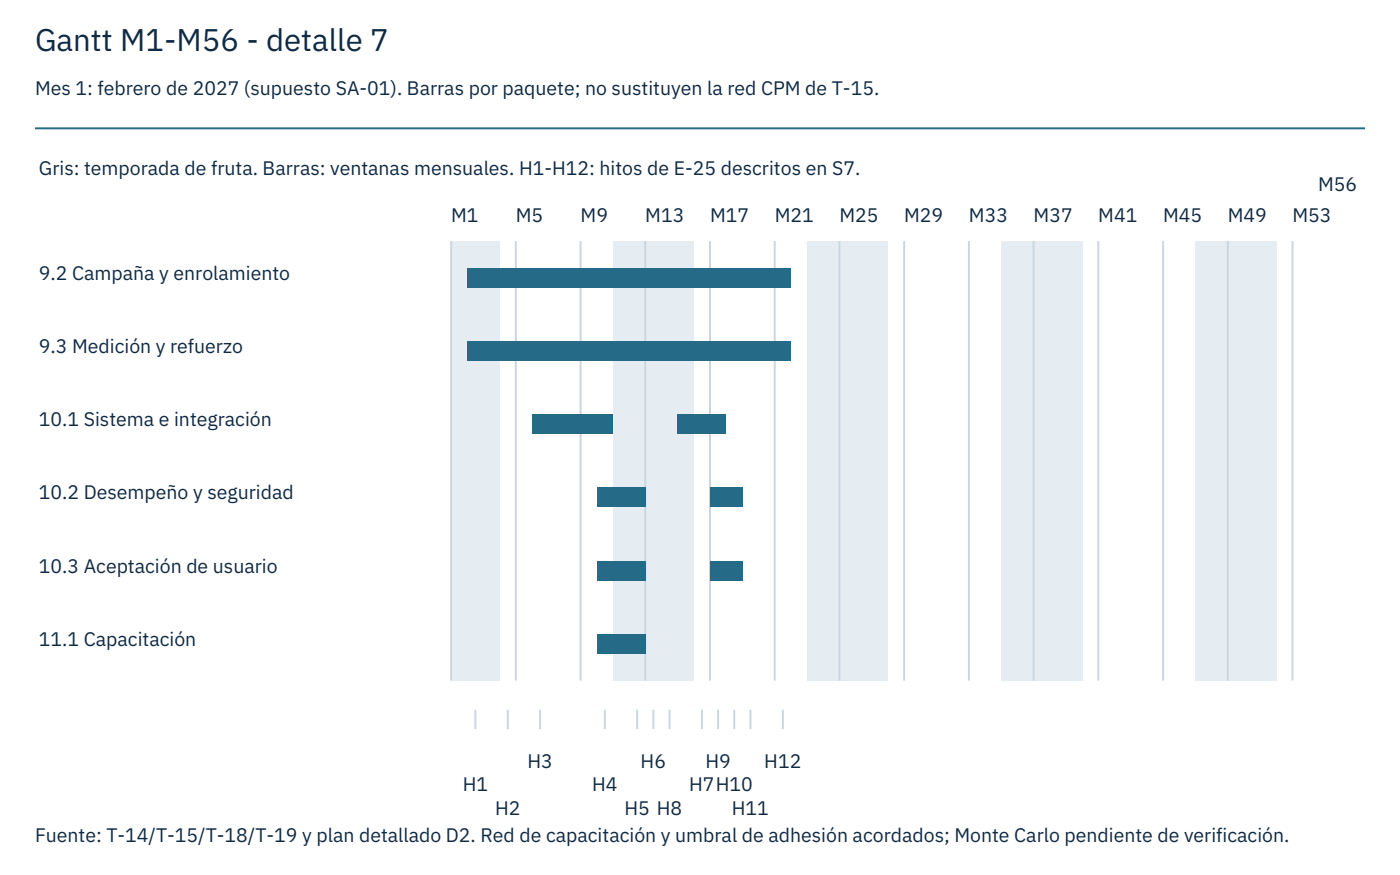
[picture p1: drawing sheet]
<svg xmlns="http://www.w3.org/2000/svg" width="254mm" height="159mm" viewBox="0 0 254 159" stroke-linecap="round" stroke-linejoin="round" font-family="sans-serif">
<defs><g id="words">
<text font-size="5.6" fill="#0f2a43" x="6.3" y="9.2">Gantt M1-M56 - detalle 7</text>
<g font-size="3.5" fill="#0f2a43">
<text x="6.3" y="17.3">Mes 1: febrero de 2027 (supuesto SA-01). Barras por paquete; no sustituyen la red CPM de T-15.</text>
<text x="7.1" y="31.7">Gris: temporada de fruta. Barras: ventanas mensuales. H1-H12: hitos de E-25 descritos en S7.</text>
<text x="239.1" y="34.6">M56</text>
<text x="81.8" y="40.2">M1</text>
<text x="93.6" y="40.2">M5</text>
<text x="105.3" y="40.2">M9</text>
<text x="117.1" y="40.2">M13</text>
<text x="128.8" y="40.2">M17</text>
<text x="140.6" y="40.2">M21</text>
<text x="152.3" y="40.2">M25</text>
<text x="164" y="40.2">M29</text>
<text x="175.8" y="40.2">M33</text>
<text x="187.5" y="40.2">M37</text>
<text x="199.3" y="40.2">M41</text>
<text x="211" y="40.2">M45</text>
<text x="222.8" y="40.2">M49</text>
<text x="234.5" y="40.2">M53</text>
<text x="7.1" y="50.7">9.2 Campaña y enrolamiento</text>
<text x="7.1" y="64">9.3 Medición y refuerzo</text>
<text x="7.1" y="77.3">10.1 Sistema e integración</text>
<text x="7.1" y="90.6">10.2 Desempeño y seguridad</text>
<text x="7.1" y="103.9">10.3 Aceptación de usuario</text>
<text x="7.1" y="117.2">11.1 Capacitación</text>
<text x="83.9" y="143.6">H1</text>
<text x="95.7" y="139.3">H3</text>
<text x="107.4" y="143.6">H4</text>
<text x="116.2" y="139.3">H6</text>
<text x="125" y="143.6">H7H10</text>
<text x="128" y="139.3">H9</text>
<text x="138.7" y="139.3">H12</text>
<text x="89.8" y="147.8">H2</text>
<text x="113.3" y="147.8">H5 H8</text>
<text x="132.8" y="147.8">H11</text>
<text x="6.3" y="152.8">Fuente: T-14/T-15/T-18/T-19 y plan detallado D2. Red de capacitación y umbral de adhesión acordados; Monte Carlo pendiente de verificación.</text>
</g>
</g></defs>
<path d="M6.3 23.3h241.3" fill="none" stroke="#256b87" stroke-width=".35"/>
<g fill="#e6edf2">
<path d="M81.8 43.7h3v79.8h-3z" fill-rule="evenodd"/>
<path d="M84.8 43.7h2.9v79.8h-2.9z" fill-rule="evenodd"/>
<path d="M87.7 43.7h3v79.8h-3z" fill-rule="evenodd"/>
<path d="M111.2 43.7h2.9v79.8h-2.9z" fill-rule="evenodd"/>
<path d="M114.1 43.7h3v79.8h-3z" fill-rule="evenodd"/>
<path d="M117.1 43.7h2.9v79.8h-2.9z" fill-rule="evenodd"/>
<path d="M120 43.7h2.9v79.8h-2.9z" fill-rule="evenodd"/>
<path d="M122.9 43.7h3v79.8h-3z" fill-rule="evenodd"/>
<path d="M146.4 43.7h3v79.8h-3z" fill-rule="evenodd"/>
<path d="M149.4 43.7h2.9v79.8h-2.9z" fill-rule="evenodd"/>
<path d="M152.3 43.7h2.9v79.8h-2.9z" fill-rule="evenodd"/>
<path d="M155.2 43.7h3v79.8h-3z" fill-rule="evenodd"/>
<path d="M158.2 43.7h2.9v79.8h-2.9z" fill-rule="evenodd"/>
<path d="M181.7 43.7h2.9v79.8h-2.9z" fill-rule="evenodd"/>
<path d="M184.6 43.7h2.9v79.8h-2.9z" fill-rule="evenodd"/>
<path d="M187.5 43.7h3v79.8h-3z" fill-rule="evenodd"/>
<path d="M190.5 43.7h2.9v79.8h-2.9z" fill-rule="evenodd"/>
<path d="M193.4 43.7h2.9v79.8h-2.9z" fill-rule="evenodd"/>
<path d="M216.9 43.7h2.9v79.8h-2.9z" fill-rule="evenodd"/>
<path d="M219.8 43.7h3v79.8h-3z" fill-rule="evenodd"/>
<path d="M222.8 43.7h2.9v79.8h-2.9z" fill-rule="evenodd"/>
<path d="M225.7 43.7h2.9v79.8h-2.9z" fill-rule="evenodd"/>
<path d="M228.6 43.7h3v79.8h-3z" fill-rule="evenodd"/>
</g>
<g fill="none" stroke="#cad6df" stroke-width=".35">
<path d="M81.8 43.7v79.8M93.6 43.7v79.8M105.3 43.7v79.8M117.1 43.7v79.8M128.8 43.7v79.8M140.6 43.7v79.8M152.3 43.7v79.8M164 43.7v79.8M175.8 43.7v79.8M187.5 43.7v79.8M199.3 43.7v79.8M211 43.7v79.8"/>
<path d="M222.8 43.7v79.8M234.5 43.7v79.8"/>
</g>
<g fill="#256b87">
<path d="M84.8 48.6h58.7v3.6h-58.7z" fill-rule="evenodd"/>
<path d="M84.8 61.9h58.7v3.5h-58.7z" fill-rule="evenodd"/>
<path d="M96.5 75.2h14.7v3.5h-14.7z" fill-rule="evenodd"/>
<path d="M122.9 75.2h8.8v3.5h-8.8z" fill-rule="evenodd"/>
<path d="M108.3 88.5h8.8v3.5h-8.8z" fill-rule="evenodd"/>
<path d="M128.8 88.5h5.9v3.5h-5.9z" fill-rule="evenodd"/>
<path d="M108.3 101.8h8.8v3.5h-8.8z" fill-rule="evenodd"/>
<path d="M128.8 101.8h5.9v3.5h-5.9z" fill-rule="evenodd"/>
<path d="M108.3 115.1h8.8v3.5h-8.8z" fill-rule="evenodd"/>
</g>
<path d="M86.2 128.8v3.5M92.1 128.8v3.5M98 128.8v3.5M109.7 128.8v3.5M115.6 128.8v3.5M118.5 128.8v3.5M121.5 128.8v3.5M127.3 128.8v3.5M130.3 128.8v3.5M133.2 128.8v3.5M136.2 128.8v3.5M142 128.8v3.5" fill="none" stroke="#cad6df" stroke-width=".35"/>
<use href="#words"/>
</svg>
